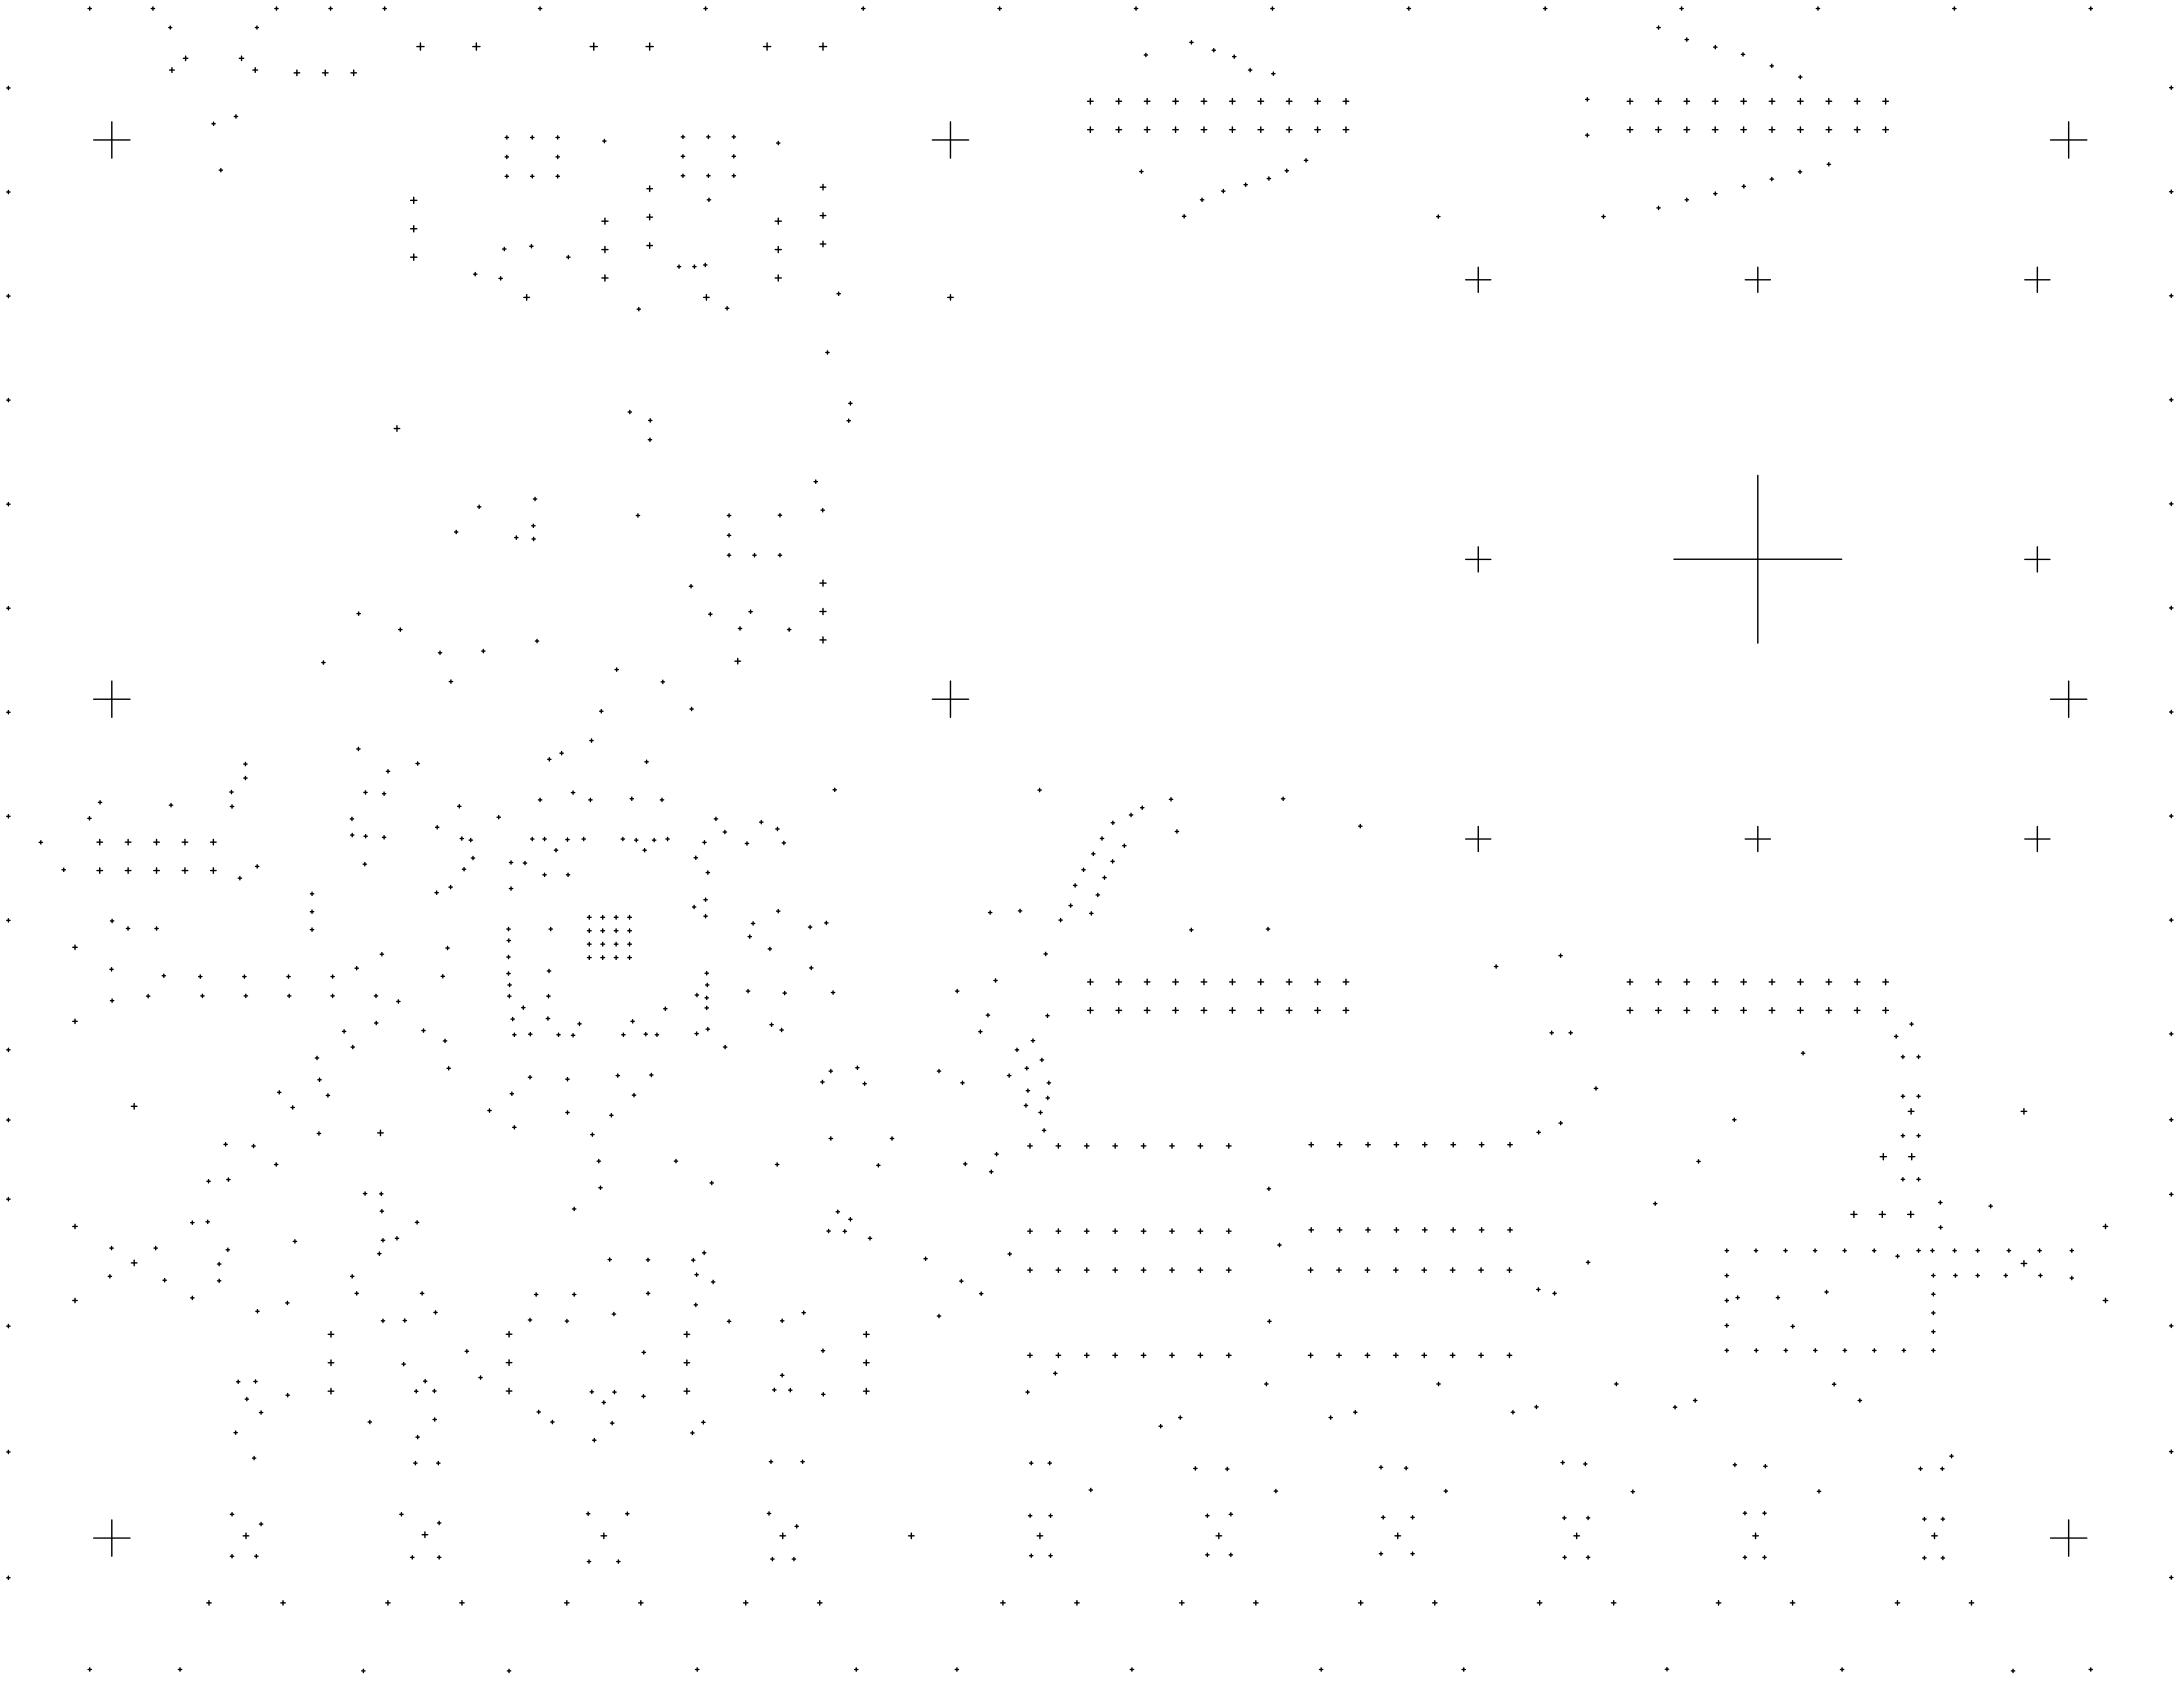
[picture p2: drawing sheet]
<svg xmlns="http://www.w3.org/2000/svg" width="650mm" height="500mm" viewBox="0 0 650 500" stroke-linecap="round" stroke-linejoin="round" font-family="sans-serif">
<g fill="none" stroke="#000" stroke-width=".42">
<path d="M26.2 2.5h1M26.7 2v1M45 2.5h1M45.5 2v1M50.2 8.2h.9M50.7 7.7v1M54.6 17.4h1.3M55.3 16.7v1.3M71.2 17.4h1.4M71.9 16.7v1.3M76 8.2h.9M76.5 7.7v1"/>
<path d="M81.8 2.5h1M82.3 2v1M97.9 2.5h1M98.4 2v1M114 2.5h1M114.5 2v1M124.1 13.9h2.1M125.2 12.8v2.1M140.7 13.9h2.2M141.8 12.8v2.1M160.3 2.5h1M160.8 2v1"/>
<path d="M175.7 13.9h2.1M176.7 12.8v2.1M192.3 13.9h2.2M193.4 12.8v2.1M209.5 2.5h1M210 2v1M227.3 13.9h2.1M228.3 12.8v2.1M243.9 13.9h2.2M245 12.8v2.1M256.5 2.5h1M257 2v1"/>
<path d="M297.1 2.5h1M297.6 2v1M337.7 2.5h1M338.2 2v1M340.6 16.4h1M341.1 15.9v1M354.2 12.6h1M354.7 12.1v1M360.8 14.9h1M361.3 14.4v1M366.9 16.9h1M367.4 16.4v1"/>
<path d="M378.3 2.5h1M378.8 2v1M418.9 2.5h1M419.4 2v1M459.5 2.5h1M460 2v1M493.2 8.2h1M493.7 7.7v1M500.1 2.5h1M500.6 2v1M501.6 11.8h1M502.1 11.3v1"/>
<path d="M510.1 14h1M510.6 13.5v1M518.3 16.2h1M518.8 15.7v1M526.9 19.6h1M527.4 19.1v1M540.7 2.5h1M541.2 2v1M581.3 2.5h1M581.8 2v1M621.9 2.5h1M622.4 2v1"/>
<path d="M2 26.2h1M2.5 25.7v1M33.3 36.2v10.9M50.5 20.8h1.4M51.2 20.1v1.5M63.1 36.8h1M63.6 36.3v1M69.7 34.7h1M70.2 34.2v1M75.3 20.8h1.4M76 20.1v1.5M87.5 21.7h1.7"/>
<path d="M88.4 20.8v1.7M96 21.7h1.7M96.8 20.8v1.7M104.4 21.7h1.7M105.3 20.8v1.7M282.9 36.2v10.9M323.7 30.1h1.7M323.7 38.6h1.7M324.6 29.3v1.7M324.6 37.8v1.6M332.2 30.1h1.7M332.2 38.6h1.7"/>
<path d="M333 29.3v1.7M333 37.8v1.6M340.6 30.1h1.7M340.6 38.6h1.7M341.5 29.3v1.7M341.5 37.8v1.6M349.1 30.1h1.7M349.1 38.6h1.7M349.9 29.3v1.7M349.9 37.8v1.6M357.6 30.1h1.6M357.6 38.6h1.6"/>
<path d="M358.4 29.3v1.7M358.4 37.8v1.6M366 30.1h1.7M366 38.6h1.7M366.8 29.3v1.7M366.8 37.8v1.6M371.6 20.8h1M372.1 20.4v.9M374.5 30.1h1.6M374.5 38.6h1.6M375.3 29.3v1.7M375.3 37.8v1.6"/>
<path d="M378.5 21.9h1M379 21.4v1M382.9 30.1h1.7M382.9 38.6h1.7M383.7 29.3v1.7M383.7 37.8v1.6M391.4 30.1h1.6M391.4 38.6h1.6M392.2 29.3v1.7M392.2 37.8v1.6M399.8 30.1h1.7M399.8 38.6h1.7"/>
<path d="M400.7 29.3v1.7M400.7 37.8v1.6M472 29.6h1M472.5 29.1v1M472.5 39.7v1M484.4 30.1h1.6M484.4 38.6h1.6M485.2 29.3v1.7M485.2 37.8v1.6M492.8 30.1h1.7M492.8 38.6h1.7M493.7 29.3v1.7"/>
<path d="M493.7 37.8v1.6M501.3 30.1h1.6M501.3 38.6h1.6M502.1 29.3v1.7M502.1 37.8v1.6M509.7 30.1h1.7M509.7 38.6h1.7M510.6 29.3v1.7M510.6 37.8v1.6M518.2 30.1h1.7M518.2 38.6h1.7M519 29.3v1.7"/>
<path d="M519 37.8v1.6M526.6 30.1h1.7M526.6 38.6h1.7M527.5 29.3v1.7M527.5 37.8v1.6M535.1 30.1h1.7M535.1 38.6h1.7M535.4 22.9h1M535.9 22.4v1M535.9 29.3v1.7M535.9 37.8v1.6M543.6 30.1h1.6"/>
<path d="M543.6 38.6h1.6M544.4 29.3v1.7M544.4 37.8v1.6M552 30.1h1.7M552 38.6h1.7M552.8 29.3v1.7M552.8 37.8v1.6M560.5 30.1h1.6M560.5 38.6h1.6M561.3 29.3v1.7M561.3 37.8v1.6M615.8 36.2v10.9"/>
<path d="M645.8 26.1h1M646.3 25.6v1M2 57.1h1M2.5 56.6v1M27.9 41.7h10.8M65.2 50.6h1M65.7 50.1v1M122.2 59.6h1.9M123.2 58.7v1.9M150.4 40.9h1M150.4 52.5h1M150.4 46.7h1"/>
<path d="M150.9 40.4v1M150.9 46.2v1M150.9 52v1M157.9 40.9h1M157.9 52.5h1M158.4 40.4v1M158.4 52v1M165.5 40.9h1M165.5 52.5h1M165.5 46.7h1M166 40.4v1M166 46.2v1"/>
<path d="M166 52v1M179.4 42h1M179.9 41.5v1M192.6 56.2h1.6M193.4 55.3v1.7M202.8 52.3h1M202.8 46.5h1M202.8 40.7h1M203.3 40.2v1M203.3 46v1M203.3 51.8v1M210.4 52.3h1"/>
<path d="M210.4 40.7h1M210.5 59.5h1M210.9 40.2v1M210.9 51.8v1M211 59v1M217.9 52.3h1M217.9 46.5h1M217.9 40.7h1M218.4 40.2v1M218.4 46v1M218.4 51.8v1M231.2 42.6h1"/>
<path d="M231.7 42.1v1M244.1 55.7h1.7M245 54.9v1.6M277.5 41.7h10.8M339.3 51.1h1M339.8 50.6v1M357.3 59.5h1M357.8 59v1M363.6 56.9h1M364.1 56.4v1M370.3 55h1M370.8 54.5v1"/>
<path d="M377.2 53.1h1M377.7 52.6v1M382.5 50.8h1M383 50.3v1M388.3 47.7h1M388.8 47.2v1M472 40.2h1M501.6 59.5h1M502.1 59v1M510.1 57.6h1M510.6 57.1v1M518.6 55.5h1"/>
<path d="M519.1 55v1M526.9 53.3h1M527.4 52.8v1M535.3 51.1h1M535.8 50.6v1M543.9 48.9h1M544.4 48.4v1M610.4 41.7h10.8M645.8 57.1h1M646.3 56.6v1M122.2 76.5h1.9M122.2 68.1h1.9"/>
<path d="M123.2 67.1v1.9M123.2 75.6v1.9M149.6 74.1h1M150.1 73.6v1M157.7 73.3h1M158.2 72.8v1M168.7 76.5h1M169.2 76v1M179.2 74.3h1.8M179.2 65.8h1.8M180.1 64.9v1.8M180.1 73.4v1.8"/>
<path d="M192.6 73.1h1.6M192.6 64.6h1.6M193.4 63.8v1.6M193.4 72.2v1.7M201.6 79.3h1M202.1 78.8v1M206.2 79.3h1M206.7 78.8v1M209.4 78.8h1M209.9 78.3v1M230.8 74.3h1.8M230.8 65.8h1.8"/>
<path d="M231.7 64.9v1.8M231.7 73.4v1.8M244.1 72.6h1.7M244.1 64.2h1.7M245 63.3v1.7M245 71.8v1.6M352 64.4h1M352.5 63.9v1M427.6 64.5h1M428.1 64v1M440 79.5v7.5M476.8 64.5h1"/>
<path d="M477.3 64v1M493.2 61.9h1M493.7 61.4v1M523.2 79.5v7.5M606.5 79.5v7.5M2 88.1h1M2.5 87.6v1M141 81.6h1M141.5 81.1v1M148.5 82.8h1M149 82.3v1M155.9 88.5h1.7"/>
<path d="M156.8 87.7v1.6M179.2 82.7h1.8M180.1 81.8v1.8M189.6 92h1M190.1 91.5v1M209.4 88.5h1.7M210.3 87.7v1.6M215.9 91.7h1M216.4 91.2v1M230.8 82.7h1.8M231.7 81.8v1.8M249.1 87.4h1"/>
<path d="M249.6 86.9v1M282.1 88.5h1.7M282.9 87.7v1.6M436.3 83.3h7.5M519.5 83.3h7.5M602.7 83.3h7.5M645.8 88h1M646.3 87.5v1M2 119.1h1M2.5 118.6v1M245.8 104.9h1M246.3 104.4v1"/>
<path d="M253.1 119.5v1M645.8 119h1M646.3 118.5v1M117.3 127.5h1.7M118.2 126.7v1.7M187 122.6h1M187.5 122.1v1M193 130.9h1M193.1 125.1h1M193.5 130.4v1M193.6 124.6v1M252.1 125.2h1"/>
<path d="M252.6 120h1M252.6 124.7v1M2 150h1M2.5 149.5v1M135.3 158.3h1M135.8 157.8v1M142.1 150.8h1M142.6 150.3v1M153.2 160h1M153.7 159.5v1M158.3 156.5h1M158.8 156v1"/>
<path d="M158.8 148.5h1M158.9 159.9v1M159.3 148v1M189.4 153.4h1M189.9 152.9v1M216.5 159.3h1M216.5 153.4h1M217 152.9v1M217 158.8v1M231.7 153.3h1M232.2 152.8v1M242.3 143.3h1"/>
<path d="M242.8 142.8v1M244.4 151.8h1M244.9 151.3v1M523.2 141.5v49.9M645.8 150h1M646.3 149.5v.9M158.4 160.4h1M205.2 174.5h1M205.7 174v1M216.5 165.2h1M217 164.7v1M224.1 165.2h1"/>
<path d="M224.6 164.7v1M231.7 165.2h1M232.2 164.7v1M244.1 173.5h1.8M245 172.6v1.8M436.3 166.5h7.5M440 162.7v7.5M498.3 166.4h49.9M602.7 166.5h7.5M606.5 162.7v7.5M2 181h1M2.5 180.5v1"/>
<path d="M95.8 197.2h1M96.3 196.7v1M106.3 182.6h1M106.8 182.1v1M118.7 187.4h1M119.2 186.9v1M130.5 194.3h1M131 193.8v1M143.4 193.8h1M143.9 193.3v1M159.4 190.8h1M159.9 190.3v1"/>
<path d="M183.1 199.3h1M183.6 198.8v1M210.9 182.8h1M211.4 182.3v1M218.8 196.8h1.6M219.6 195.9v1.7M219.8 187h1M220.3 186.5v1M222.9 182h1M223.4 181.5v1M234.4 187.4h1M234.9 186.9v1"/>
<path d="M244.1 190.4h1.8M244.1 182h1.8M245 181.1v1.8M245 189.5v1.8M645.8 180.9h1M646.3 180.4v1M2 212h1M2.5 211.5v1M27.9 208.1h10.8M33.3 202.7v10.8M133.7 202.8h1M134.2 202.3v1"/>
<path d="M176.1 219.9v1M178.5 211.7h1M179 211.2v1M196.8 202.9h1M197.3 202.4v1M205.4 211h1M205.9 210.5v1M277.5 208.1h10.8M282.9 202.7v10.8M610.4 208.1h10.8M615.8 202.7v10.8M645.8 211.9h1"/>
<path d="M646.3 211.4v1M29.3 238.8h1M29.8 238.3v1M50.4 239.6h1M50.9 239.1v1M68.4 235.7h1M68.9 235.2v1M69.1 239.5v1M72.6 227.4h1M72.6 231.5h1M73.1 226.9v1M73.1 231v1"/>
<path d="M106.2 222.9h1M106.7 222.4v1M108.3 235.8h1M108.8 235.3v1M113.8 236.2h1M114.3 235.7v1M115 229.5h1M115.5 229v1M123.8 227.2h1M124.3 226.7v1M136.2 239.9h1M136.7 239.4v1"/>
<path d="M160.3 238h1M160.8 237.5v1M163 226h1M163.5 225.5v1M166.7 224.1h1M167.2 223.6v1M170.1 235.9h1M170.6 235.4v1M175.2 238h1M175.6 220.4h1M175.7 237.5v1M187.6 237.7h1"/>
<path d="M188.1 237.2v1M192 226.7h1M192.5 226.2v1M196.6 238h.9M197.1 237.5v1M248 235h1M248.5 234.5v1M309 235.1h1M309.5 234.6v1M340 239.9v1M348.1 237.9h1M348.6 237.4v1"/>
<path d="M381.5 237.7h1M382 237.2v1M2 242.9h1M2.5 242.4v1M11.6 250.7h1M12.1 250.2v1M18.5 258.8h1M19 258.3v1M26.1 243.5h1M26.6 243v1M28.9 259.1h1.6M28.9 250.6h1.6"/>
<path d="M29.7 249.8v1.6M29.7 258.2v1.7M37.3 259.1h1.7M37.3 250.6h1.7M38.1 249.8v1.6M38.1 258.2v1.7M45.8 259.1h1.6M45.8 250.6h1.6M46.6 249.8v1.6M46.6 258.2v1.7M54.2 259.1h1.7M54.2 250.6h1.7"/>
<path d="M55.1 249.8v1.6M55.1 258.2v1.7M62.7 259.1h1.6M62.7 250.6h1.6M63.5 249.8v1.6M63.5 258.2v1.7M68.6 240h1M76.1 257.8h1M76.6 257.3v1M104.3 243.7h1M104.4 248.5h.9M104.8 243.2v1"/>
<path d="M104.8 248v1M108.1 257.2h1M108.3 248.8h1M108.6 256.7v1M108.8 248.3v1M113.8 249.2h1M114.3 248.7v1M129.6 246.2h1M130.1 245.7v1M137 249.5h1M137.5 249v1M137.6 258.7h1"/>
<path d="M138.1 258.2v1M139.6 250h1M140.1 249.5v1M140.3 255.3h1M140.8 254.8v1M148 243.2h1M148.5 242.7v1M151.6 256.7h1M152.1 256.2v1M155.8 256.8h1M156.3 256.3v1M157.9 249.7h1"/>
<path d="M158.4 249.2v1M161.6 249.7h1M162.1 249.2v1M162.1 259.8v1M165 253h1M165.5 252.5v1M168.4 249.8h1M168.9 249.3v1M169.1 259.8v1M173.3 249.7h.9M173.8 249.2v1M184.9 249.7h1"/>
<path d="M185.4 249.2v1M188.9 250h1M189.4 249.5v1M191.4 253h1M191.9 252.5v1M194.2 250h1M194.7 249.5v1M198.2 249.7h1M198.7 249.2v1M206.6 255.3h1M207.1 254.8v1M209.2 250.7h1"/>
<path d="M209.7 250.2v1M210.2 259.7h1M210.7 259.2v1M212.6 243.7h1M213.1 243.2v1M215.3 247.6h1M215.8 247.1v1M221.8 251h1M222.3 250.5v1M226.1 244.7h1M226.6 244.2v1M230.9 246.7h1"/>
<path d="M231.4 246.2v1M232.8 250.8h1M233.3 250.3v1M322 258.8h1M322.5 258.3v1M324.9 254.1h1M325.4 253.6v1M327.5 249.5h1M328 249v1M330.7 256.3h1M330.8 244.9h1M331.2 255.8v1"/>
<path d="M331.3 244.4v1M334.2 251.7h1M334.7 251.2v1M336.2 242.5h1M336.7 242v1M339.5 240.4h1M349.8 247.4h1M350.3 246.9v1M404.4 245.9h1M404.9 245.4v1M436.3 249.7h7.5M440 245.9v7.5"/>
<path d="M519.5 249.7h7.5M523.2 245.9v7.5M602.7 249.7h7.5M606.5 245.9v7.5M645.8 242.8h1M646.3 242.3v1M2 273.9h1M2.5 273.4v1M32.9 274.1h1M33.4 273.6v1M37.6 276.3h1M38.1 275.8v1"/>
<path d="M46.1 276.3h1M46.6 275.8v1M70.9 261.3h1M71.4 260.8v1M92.4 266h1M92.4 271.3h1M92.4 276.6h1M92.9 265.5v1M92.9 270.8v1M92.9 276.1v1M129.5 265.7h1M130 265.2v1"/>
<path d="M133.6 264h1M134.1 263.5v1M150.9 276.5h1M150.9 279.9h1M151.4 276v1M151.4 279.4v1M151.6 264.4h1M152.1 263.9v1M161.6 260.3h1M163.4 276.5h1M163.9 276v1M168.6 260.3h1"/>
<path d="M174.9 273h1.1M174.9 277h1.1M175.4 272.4v1.1M175.4 276.4v1.1M178.9 273h1.1M178.9 277h1.1M179.4 272.4v1.1M179.4 276.4v1.1M182.9 273h1.1M182.9 277h1.1M183.4 272.4v1.1M183.4 276.4v1.1"/>
<path d="M186.8 273h1.1M186.8 277h1.1M187.4 272.4v1.1M187.4 276.4v1.1M206.1 269.9h1M206.6 269.4v1M209.5 267.7h1M209.5 272.6h1M210 267.2v1M210 272.1v1M222.7 278.7h1M223.2 278.2v1"/>
<path d="M223.7 274.8h1M224.2 274.3v1M231.2 271.1h1M231.7 270.6v1M240.7 275.9h1M241.2 275.4v1M245.5 274.6h1M246 274.1v1M294.2 271.6h1M294.7 271.1v1M303.1 271.1h1M303.6 270.6v1"/>
<path d="M315.2 273.8h1M315.7 273.3v1M318.2 269.5h1M318.7 269v1M319.5 263.5h1M320 263v1M324.4 271.8h1M324.9 271.3v1M326.3 266.3h1M326.8 265.8v1M328.3 261.2h1M328.8 260.7v1"/>
<path d="M354.1 276.7h1M354.6 276.2v1M377 276.5h1M377.5 276v1M645.8 273.8h1M646.3 273.3v1M21.7 281.9h1.3M22.3 281.2v1.4M32.7 288.5h1M32.9 297.8h1M33.2 288v1M33.4 297.3v1"/>
<path d="M43.6 296.4h1M44.1 295.9v1M48.3 290.4h1M48.8 289.9v1M59.1 290.6h1M59.6 290.1v1M59.8 296.4h1M60.3 295.9v1M72.3 290.6h1M72.7 296.4h1M72.8 290.1v1M73.2 295.9v1"/>
<path d="M85.4 290.6h1M85.6 296.4h1M85.9 290.1v1M86.1 295.9v1M98.5 290.6h1M98.5 296.4h1M99 290.1v1M99 295.9v1M105.7 288.1h1M106.2 287.6v1M111.4 296.4h1M111.9 295.9v1"/>
<path d="M113.2 284h1M113.7 283.5v1M118.1 298h1M118.6 297.5v1M131.3 290.5h1M131.8 290v1M132.7 282.1h1M133.2 281.6v1M150.9 289.7h1M150.9 284.8h1M151.1 296.4h1M151.2 293.1h1"/>
<path d="M151.4 284.3v1M151.4 289.2v1M151.6 295.9v1M151.7 292.6v1M155.3 299.9h1M155.8 299.4v1M162.8 296.4h1M162.9 289h1M163.3 295.9v1M163.4 288.5v1M174.9 281h1.1M174.9 285h1.1"/>
<path d="M175.4 280.4v1.1M175.4 284.4v1.1M178.9 281h1.1M178.9 285h1.1M179.4 280.4v1.1M179.4 284.4v1.1M182.9 281h1.1M182.9 285h1.1M183.4 280.4v1.1M183.4 284.4v1.1M186.8 281h1.1M186.8 285h1.1"/>
<path d="M187.4 280.4v1.1M187.4 284.4v1.1M198 299.7v1M207 296.1h1M207.5 295.6v1M209.9 289.6h1M209.9 299.9h1M209.9 296.9h1M210 293.1h1M210.4 289.1v1M210.4 296.4v1M210.4 299.4v1"/>
<path d="M210.5 292.6v1M222.2 294.9h1M222.7 294.4v1M228.7 282.4h1M229.2 281.9v1M233.1 295.5h1M233.6 295v1M241 288h1M241.5 287.5v1M247.5 295.4h1M248 294.9v1M284.4 294.9h1"/>
<path d="M284.9 294.4v1M295.8 291.8h1M296.3 291.3v1M310.8 283.9h1M311.3 283.4v1M323.7 292.2h1.7M324.6 291.4v1.6M324.6 299.8v1.7M332.2 292.2h1.7M333 291.4v1.6M333 299.8v1.7M340.6 292.2h1.7"/>
<path d="M341.5 291.4v1.6M341.5 299.8v1.7M349.1 292.2h1.7M349.9 291.4v1.6M349.9 299.8v1.7M357.6 292.2h1.6M358.4 291.4v1.6M358.4 299.8v1.7M366 292.2h1.7M366.8 291.4v1.6M366.8 299.8v1.7M374.5 292.2h1.6"/>
<path d="M375.3 291.4v1.6M375.3 299.8v1.7M382.9 292.2h1.7M383.7 291.4v1.6M383.7 299.8v1.7M391.4 292.2h1.6M392.2 291.4v1.6M392.2 299.8v1.7M399.8 292.2h1.7M400.7 291.4v1.6M400.7 299.8v1.7M444.9 287.6h1"/>
<path d="M445.4 287.1v1M464 284.4h1M464.5 283.9v1M484.4 292.2h1.6M485.2 291.4v1.6M485.2 299.8v1.7M492.8 292.2h1.7M493.7 291.4v1.6M493.7 299.8v1.7M501.3 292.2h1.6M502.1 291.4v1.6M502.1 299.8v1.7"/>
<path d="M509.7 292.2h1.7M510.6 291.4v1.6M510.6 299.8v1.7M518.2 292.2h1.7M519 291.4v1.6M519 299.8v1.7M526.6 292.2h1.7M527.5 291.4v1.6M527.5 299.8v1.7M535.1 292.2h1.7M535.9 291.4v1.6M535.9 299.8v1.7"/>
<path d="M543.6 292.2h1.6M544.4 291.4v1.6M544.4 299.8v1.7M552 292.2h1.7M552.8 291.4v1.6M552.8 299.8v1.7M560.5 292.2h1.6M561.3 291.4v1.6M561.3 299.8v1.7M2 312.4h1M2.5 311.9v1M21.7 303.9h1.3"/>
<path d="M22.3 303.3v1.3M93.9 314.8h1M94.4 314.3v1M101.9 306.9h1M102.4 306.4v1M104.5 311.6h1M105 311.1v1M111.5 304.4h1M112 303.9v1M125.6 306.7h1M126.1 306.2v1M132 309.8h1"/>
<path d="M132.5 309.3v1M133.1 317.9h1M133.6 317.4v1M152.1 303.3h1M152.6 307.9h1M152.6 302.8v1M153.1 307.4v1M157.4 307.8h1M157.9 307.3v1M162.6 303.1h1M163.1 302.6v1M165.8 307.9h1"/>
<path d="M166.3 307.4v1M170.1 308.1h1M170.6 307.6v1M172 304.7h1M172.5 304.2v1M183.9 319.6v1M185.1 307.9h1M185.6 307.4v1M187.8 303.9h1M188.3 303.4v1M191.7 307.8h1M192.2 307.3v1"/>
<path d="M193.4 319.9h1M193.9 319.4v1M195.1 307.9h1M195.6 307.4v1M197.5 300.2h1M206.9 307.6h1M207.4 307.1v1M210.2 306.3h1M210.7 305.8v1M215.4 311.6h1M215.9 311.1v1M229.2 304.9h1"/>
<path d="M229.7 304.4v1M232.2 306.5h1M232.7 306v1M246.8 318.7h1M247.3 318.2v1M254.7 317.7h1M255.2 317.2v1M279 318.7h1M279.5 318.2v1M291.3 307h1M291.8 306.5v1M293.6 302.1h1"/>
<path d="M294.1 301.6v1M300.4 319.6v1M302.2 312.4h1M302.7 311.9v1M305.1 317.9h1M305.6 317.4v1M307 309.7h1M307.5 309.2v1M309.6 315.4h1M310.1 314.9v1M311.3 302.3h1M311.8 301.8v1"/>
<path d="M323.7 300.7h1.7M332.2 300.7h1.7M340.6 300.7h1.7M349.1 300.7h1.7M357.6 300.7h1.6M366 300.7h1.7M374.5 300.7h1.6M382.9 300.7h1.7M391.4 300.7h1.6M399.8 300.7h1.7M461.4 307.3h1M461.9 306.8v1"/>
<path d="M467 307.3h1M467.5 306.8v1M484.4 300.7h1.6M492.8 300.7h1.7M501.3 300.7h1.6M509.7 300.7h1.7M518.2 300.7h1.7M526.6 300.7h1.7M535.1 300.7h1.7M536.2 313.4h1M536.7 312.9v1M543.6 300.7h1.6"/>
<path d="M552 300.7h1.7M560.5 300.7h1.6M563.9 308.4h1M564.4 307.9v1M565.9 314.5h1M566.4 314v1M568.5 304.8h1M569 304.3v1M570.6 314.5h1M571.1 314v1M645.8 307.7h1M646.3 307.2v1"/>
<path d="M2 333.3h1M2.5 332.8v1M39.1 329.2h1.7M39.9 328.4v1.7M82.6 325.1h1M83.1 324.6v1M86.6 329.6h1M87.1 329.1v1M94.4 337.3h1M94.6 321.3h1M94.9 336.8v1M95.1 320.8v1"/>
<path d="M97.1 326h1M97.6 325.5v1M112.4 337.1h1.7M113.3 336.3v1.7M145.2 330.5h1M145.7 330v1M151.9 325.5h1M152.4 325v1M152.6 335.5h1M153.1 335v1M157.3 320.6h1M157.8 320.1v1"/>
<path d="M168.4 331.1h1M168.4 321.2h1M168.9 320.7v1M168.9 330.6v1M175.8 337.6h1M176.3 337.1v1M181.5 331.9h1M182 331.4v1M183.4 320.1h1M188.2 325.9h1M188.7 325.4v1M244.3 322h1"/>
<path d="M244.8 321.5v1M246.8 338.8h1M247.3 338.3v1M256.9 322.5h1M257.4 322v1M265 338.8h1M265.5 338.3v1M286 322.2h1M286.5 321.7v1M299.9 320.1h1M304.9 329h1M305.4 328.5v1"/>
<path d="M305.5 324.6h1M306 324.1v1M309.2 331.1h1M309.7 330.6v1M310.3 336.4h1M310.8 335.9v1M311.4 326.7h1M311.7 322.2h1M311.9 326.2v1M312.2 321.7v1M390.3 340v1.3M398.8 340v1.3"/>
<path d="M407.2 340v1.3M415.7 340v1.3M424.1 340v1.3M432.6 340v1.3M441 340v1.3M449.5 340v1.3M457.5 337h1M458 336.5v1M464.1 334.2h1M464.6 333.7v1M474.6 323.9h1M475.1 323.4v1"/>
<path d="M515.8 333.2h1M516.3 332.7v1M565.9 326.2h1M565.9 338h1M566.4 325.7v1M566.4 337.5v1M568.1 330.7h1.6M568.9 329.9v1.7M570.6 326.2h1M570.6 338h1M571.1 325.7v1M571.1 337.5v1"/>
<path d="M601.6 330.7h1.7M602.5 329.9v1.7M645.8 333.2h1M646.3 332.7v1M2 356.9h1M2.5 356.4v1M61.6 351.5h1M62.1 351v1M66.7 340.5h1M67.2 340v1M67.5 351h1M68 350.5v1"/>
<path d="M75 341h1M75.5 340.5v1M81.7 346.5h1M82.2 346v1M108.2 355.2h1M108.7 354.7v1M113 355.3h1M113.5 354.8v1M113.7 359.9v1M170.4 359.8h1M170.9 359.3v1M177.7 345.5h1"/>
<path d="M178.2 345v1M178.2 353.4h1M178.7 352.9v1M200.7 345.5h1M201.2 345v1M211.4 352h1M211.9 351.5v1M230.8 346.5h1M231.3 346v1M261 346.8h1M261.5 346.3v1M286.8 346.4h1"/>
<path d="M287.3 345.9v1M294.6 348.7h1M295.1 348.2v1M296.2 343.5h1M296.7 343v1M305.9 341h1.4M306.6 340.3v1.4M314.4 341h1.3M315 340.3v1.4M322.8 341h1.4M323.5 340.3v1.4M331.3 341h1.3"/>
<path d="M332 340.3v1.4M339.7 341h1.4M340.4 340.3v1.4M348.2 341h1.3M348.9 340.3v1.4M356.6 341h1.4M357.3 340.3v1.4M365.1 341h1.4M365.8 340.3v1.4M377.2 353.8h1M377.7 353.3v1M389.6 340.6h1.4"/>
<path d="M398.1 340.6h1.3M406.5 340.6h1.4M415 340.6h1.3M423.4 340.6h1.4M431.9 340.6h1.4M440.4 340.6h1.3M448.8 340.6h1.4M492.2 358.2h1M492.7 357.7v1M505.1 345.6h1M505.6 345.1v1M559.7 344.2h1.8"/>
<path d="M560.6 343.3v1.8M565.9 350.9h1M566.4 350.4v1M568.1 344.2h1.9M569.1 343.3v1.8M570.6 350.9h1M571.1 350.4v1M577.1 357.9h1M577.6 357.4v1M592.1 358.9h1M592.6 358.4v1M645.8 355.4h1"/>
<path d="M646.3 354.9v1M21.7 365h1.3M22.3 364.3v1.3M32.2 379.8h1M32.7 379.3v1M32.7 371.4h1M33.2 370.9v1M39.1 375.8h1.7M39.9 375v1.7M45.9 371.4h.9M46.4 370.9v1M56.8 363.8h1"/>
<path d="M57.3 363.3v1M61.3 363.6h1M61.8 363.1v1M64.7 376.2h1M65.2 375.7v1M67.3 371.9h1M67.8 371.4v1M87.3 369.4h1M87.8 368.9v1M104.4 379.8h.9M104.8 379.3v1M112.4 373.1h1"/>
<path d="M112.9 372.6v1M113.2 360.4h1M113.5 369.1h1M114 368.6v1M117.7 368.5h1M118.2 368v1M123.7 363.8h1M124.2 363.3v1M181 374.8h1M181.5 374.3v1M192.4 374.9h1M192.9 374.4v1"/>
<path d="M205.9 375h1M206.4 374.5v1M206.9 379.3h1M207.4 378.8v1M209.1 372.8h1M209.6 372.3v1M246.1 366.3h1M246.6 365.8v1M248.9 360.6h1M249.4 360.1v1M251 366.4h1M251.5 365.9v1"/>
<path d="M252.6 362.8h1M253.1 362.3v1M258.5 368.5h1M259 368v1M275 374.6h1M275.5 374.1v1M300.1 373.2h1M300.6 372.7v1M305.9 366.4h1.4M305.9 378h1.4M306.6 365.7v1.4M306.6 377.3v1.3"/>
<path d="M314.4 366.4h1.3M314.4 378h1.3M315 365.7v1.4M315 377.3v1.3M322.8 366.4h1.4M322.8 378h1.4M323.5 365.7v1.4M323.5 377.3v1.3M331.3 366.4h1.3M331.3 378h1.3M332 365.7v1.4M332 377.3v1.3"/>
<path d="M339.7 366.4h1.4M339.7 378h1.4M340.4 365.7v1.4M340.4 377.3v1.3M348.2 366.4h1.3M348.2 378h1.3M348.9 365.7v1.4M348.9 377.3v1.3M356.6 366.4h1.4M356.6 378h1.4M357.3 365.7v1.4M357.3 377.3v1.3"/>
<path d="M365.1 366.4h1.4M365.1 378h1.4M365.8 365.7v1.4M365.8 377.3v1.3M380.4 370.5h1M380.9 370v1M389.5 378h1.3M389.6 366h1.4M390.1 377.3v1.3M390.3 365.3v1.4M397.9 378h1.4M398.1 366h1.3"/>
<path d="M398.6 377.3v1.3M398.8 365.3v1.4M406.4 378h1.3M406.5 366h1.4M407 377.3v1.3M407.2 365.3v1.4M414.8 378h1.4M415 366h1.3M415.5 377.3v1.3M415.7 365.3v1.4M423.3 378h1.3M423.4 366h1.4"/>
<path d="M424 377.3v1.3M424.1 365.3v1.4M431.7 378h1.4M431.9 366h1.4M432.4 377.3v1.3M432.6 365.3v1.4M440.2 378h1.3M440.4 366h1.3M440.9 377.3v1.3M441 365.3v1.4M448.6 378h1.4M448.8 366h1.4"/>
<path d="M449.3 377.3v1.3M449.5 365.3v1.4M472.2 375.7h1M472.7 375.2v1M513.5 379.6h1M513.5 372.2h1M514 371.7v1M514 379.1v1M522.2 372.2h1M522.7 371.7v1M531 372.2h1M531.5 371.7v1"/>
<path d="M539.8 372.2h1M540.3 371.7v1M548.6 372.2h1M549.1 371.7v1M550.9 361.4h1.9M551.9 360.5v1.8M557.4 372.2h1M557.9 371.7v1M559.4 361.4h1.8M560.3 360.5v1.8M564.4 373.8h1M564.9 373.3v1"/>
<path d="M567.9 361.4h1.8M568.8 360.5v1.8M570.6 372.2h1M571.1 371.7v1M574.7 372.2h1M575 379.6h1M575.2 371.7v1M575.5 379.1v1M577.2 365.3h1M577.7 364.8v1M581.3 372.2h1M581.6 379.6h1"/>
<path d="M581.8 371.7v1M582.1 379.1v1M588.2 379.6h1M588.2 372.2h1M588.7 371.7v1M588.7 379.1v1M596.6 379.6h1M597.1 379.1v1M597.5 372.2h1M598 371.7v1M601.6 376h1.7M602.5 375.2v1.6"/>
<path d="M606.6 372.2h1M606.9 379.6h1M607.1 371.7v1M607.4 379.1v1M616.2 372.2h1M616.7 371.7v1M616.7 379.8v1M626.1 365h1.3M626.7 364.3v1.3M2 394.6h1M2.5 394.1v1M21.7 387h1.3"/>
<path d="M22.3 386.3v1.4M48.5 381h1M49 380.5v1M56.8 386.2h1M57.3 385.7v1M64.7 381.2h1M65.2 380.7v1M76.1 390.2h1M76.6 389.7v1M85 387.7h1M85.5 387.2v1M97.7 397.1h1.7"/>
<path d="M98.5 396.2v1.7M105.7 384.9h1M106.2 384.4v1M113.5 393.1h1M114 392.6v1M120 393h1M120.5 392.5v1M125.2 384.9h1M125.7 384.4v1M129.1 390.6h1M129.6 390.1v1M150.7 397h1.7"/>
<path d="M151.5 396.2v1.7M157.3 392.8h1M157.8 392.3v1M159.1 385.2h1M159.6 384.7v1M168.3 393.1h1M168.8 392.6v1M170.4 385.2h1M170.9 384.7v1M182.2 391.1h1M182.7 390.6v1M192.4 384.9h1"/>
<path d="M192.9 384.4v1M203.6 397.1h1.7M204.5 396.2v1.7M206.6 388.3h1M207.1 387.8v1M211.8 381.5h1M212.3 381v1M216.5 393.2h1M217 392.7v1M232.3 393.1h1M232.8 392.6v1M238.7 390.6h1"/>
<path d="M239.2 390.1v1M257 397.1h1.7M257.9 396.2v1.7M279 391.6h1M279.5 391.1v1M285.7 381.2h1M286.2 380.7v1M291.6 385h1M292.1 384.5v1M377.4 393.2h1M377.9 392.7v1M457.4 383.7h1"/>
<path d="M457.9 383.2v1M462.3 384.9h1M462.8 384.4v1M513.5 394.4h1M513.5 387h1M514 386.5v1M514 393.9v1M516.8 386.1h1M517.3 385.6v1M528.7 386.1h1M529.2 385.6v1M533.2 394.7h.9"/>
<path d="M533.7 394.2v1M543.2 384.5h1M543.7 384v1M575 390.7h1M575 396.3h1M575 385.1h1M575.5 384.6v1M575.5 390.2v1M575.5 395.8v1M616.2 380.3h1M626.1 387h1.3M626.7 386.3v1.4"/>
<path d="M645.8 394.5h1M646.3 394v1M70.4 411.2h1M70.9 410.7v1M73 416.4h1M73.5 415.9v.9M75.6 411.1h1M76.1 410.6v1M77.7 419.8v1M85.1 415.2h1M85.6 414.7v1M97.7 414h1.7"/>
<path d="M97.7 405.5h1.7M98.5 404.7v1.7M98.5 413.2v1.6M119.7 405.9h1M120.2 405.4v1M123.4 414h1M123.9 413.5v1M126.1 411h1M126.6 410.5v1M128.8 413.9h1M129.3 413.4v1M138.5 402.1h1"/>
<path d="M139 401.6v1M142.5 409.9h1M143 409.4v1M150.7 414h1.7M150.7 405.5h1.7M151.5 404.7v1.6M151.5 413.1v1.7M160.4 419.7v1M175.7 414.2h1M176.2 413.7v1M179.2 417.3h1M179.7 416.8v1"/>
<path d="M182.4 414.3h1M182.9 413.8v1M191.1 415.5h1M191.1 402.5h1M191.6 415v1M191.6 402v1M203.6 414h1.7M203.6 405.5h1.7M204.5 404.7v1.7M204.5 413.2v1.6M230 413.6h1M230.5 413.1v1"/>
<path d="M232.3 409.3h1M232.8 408.8v1M234.7 413.7h1M235.2 413.2v1M244.5 402h1M244.6 414.9h1M245 401.5v1M245.1 414.4v1M257 414h1.7M257 405.5h1.7M257.9 404.7v1.7M257.9 413.2v1.6"/>
<path d="M305.4 414.3h1M305.9 413.8v1M305.9 403.3h1.4M306.6 402.6v1.4M313.6 408.7h1M314.1 408.2v1M314.4 403.3h1.3M315 402.6v1.4M322.8 403.3h1.4M323.5 402.6v1.4M331.3 403.3h1.3M332 402.6v1.4"/>
<path d="M339.7 403.3h1.4M340.4 402.6v1.4M348.2 403.3h1.3M348.9 402.6v1.4M356.6 403.3h1.4M357.3 402.6v1.4M365.1 403.3h1.4M365.8 402.6v1.4M376.5 411.9h1M377 411.4v1M389.5 403.3h1.3M390.1 402.6v1.4"/>
<path d="M397.9 403.3h1.4M398.6 402.6v1.4M403.4 419.8v1M406.4 403.3h1.3M407 402.6v1.4M414.8 403.3h1.4M415.5 402.6v1.4M423.3 403.3h1.3M424 402.6v1.4M427.7 411.9h1M428.2 411.4v1M431.7 403.3h1.4"/>
<path d="M432.4 402.6v1.4M440.2 403.3h1.3M440.9 402.6v1.4M448.6 403.3h1.4M449.3 402.6v1.4M450.4 419.8v1M456.8 418.7h1M457.3 418.2v1M480.6 411.9h1M481.1 411.4v1M498.1 418.8h1M498.6 418.3v1"/>
<path d="M504.1 416.8h1M504.6 416.3v1M513.5 401.9h1M514 401.4v1M522.3 401.9h1M522.8 401.4v1M531.1 401.9h1M531.6 401.4v1M539.9 401.9h1M540.4 401.4v1M545.5 411.9h1M546 411.4v1"/>
<path d="M548.7 401.9h1M549.2 401.4v1M553.1 416.8h1M553.6 416.3v1M557.4 401.9h1M557.9 401.4v1M566.2 401.9h1M566.7 401.4v1M575 401.9h1M575.5 401.4v1M2 432.1h1M2.5 431.6v1"/>
<path d="M69.7 426.3h.9M70.1 425.8v1M75.1 433.9h1M75.6 433.4v1M77.2 420.3h1M109.6 423.2h1M110.1 422.7v1M123.2 435.4h1M123.7 434.9v1M123.8 427.7h1M124.3 427.2v1M128.9 422.4h1"/>
<path d="M129.4 421.9v1M130 435.4h1M130.5 434.9v1M159.9 420.2h1M163.9 423.2h1M164.4 422.7v1M176.4 428.6h1M176.9 428.1v1M181.7 423.5h1M182.2 423v1M205.6 426.4h1M206.1 425.9v1"/>
<path d="M208.9 423.3h1M209.4 422.8v1M229 435h1M229.5 434.5v1M238.4 435h1M238.9 434.5v1M306.5 435.4h1M307 434.9v1M312 435.4h1M312.5 434.9v1M345 424.4h1M345.5 423.9v1"/>
<path d="M350.8 421.8h1M351.3 421.3v1M355.3 437h1M355.8 436.5v1M364.8 437.2h1M365.3 436.7v1M395.6 421.8h1M396.1 421.3v1M402.9 420.3h1M410.6 436.7h1M411.1 436.2v1M418.1 436.9h1"/>
<path d="M418.6 436.4v1M449.9 420.3h1M464.7 435.2h1M465.2 434.7v1M471.4 435.7h1M471.9 435.2v1M515.9 435.9h1M516.4 435.4v1M525 436.3h1M525.5 435.8v1M571.2 437.1h1M571.7 436.6v1"/>
<path d="M577.7 437.1h1M578.2 436.6v1M580.4 433.3h1M580.9 432.8v1M645.8 432h1M646.3 431.5v1M27.9 457.7h10.8M33.3 452.3v10.8M68.6 450.6h1M69.1 450.1v1M72.4 457h1.7M73.2 456.2v1.7"/>
<path d="M77.2 453.5h1M77.7 453v1M119 450.6h1M119.5 450.1v1M125.7 456.7h1.6M126.5 455.9v1.6M130.2 453.2h1M130.7 452.7v1M174.6 450.5h1M175.1 450v1M178.9 457h1.7M179.7 456.2v1.7"/>
<path d="M186.2 450.5h1M186.7 450v1M228.4 450.4h1M228.9 449.9v1M232.2 457h1.6M233 456.2v1.7M236.7 454.2h1M237.2 453.7v1M270.4 457h1.7M271.3 456.2v1.7M306.1 451h1M306.6 450.6v.9"/>
<path d="M308.7 457h1.7M309.6 456.2v1.7M312.2 451h1M312.7 450.6v.9M324.2 443.4h1M324.7 442.9v1M358.9 451h1M359.4 450.6v.9M362 457h1.6M362.8 456.2v1.7M365.9 450.6h1M366.4 450.1v1"/>
<path d="M379.3 443.7h1M379.8 443.2v1M411.2 451.5h1M411.7 451v1M415.2 457h1.7M416.1 456.2v1.7M420 451.5h1M420.5 451v1M429.9 443.7h1M430.4 443.2v1M465.2 451.7h1M465.7 451.2v1"/>
<path d="M468.5 457h1.7M469.3 456.2v1.7M472.2 451.7h1M472.7 451.2v1M485.6 443.9h1M486.1 443.4v1M518.9 450.3h1M519.4 449.8v1M521.8 457h1.6M522.6 456.2v1.7M524.7 450.3h1M525.2 449.8v1"/>
<path d="M541 443.8h1M541.5 443.3v1M572.3 452h1M572.8 451.5v1M575 457h1.7M575.8 456.2v1.7M577.8 452h1M578.3 451.5v1M610.4 457.7h10.8M615.8 452.3v10.8M2 469.5h1M2.5 469v1"/>
<path d="M61.5 477h1.4M62.2 476.3v1.4M68.6 463.1h1M69.1 462.6v1M75.8 463.1h1M76.3 462.6v1M83.6 477h1.3M84.2 476.3v1.4M114.8 477h1.3M115.5 476.3v1.4M122.2 463.4h1M122.7 462.9v1"/>
<path d="M130.2 463.4h1M130.7 462.9v1M136.8 477h1.4M137.5 476.3v1.4M168.1 477h1.3M168.7 476.3v1.4M174.8 464.7h1M175.3 464.2v1M183.6 464.7h1M184.1 464.2v1M190.1 477h1.3M190.8 476.3v1.4"/>
<path d="M221.3 477h1.3M222 476.3v1.4M229.4 463.9h1M229.9 463.4v1M235.8 463.9h1M236.3 463.4v1M243.4 477h1.3M244 476.3v1.4M297.9 477h1.3M298.5 476.3v1.4M306.5 462.9h1M307 462.4v1"/>
<path d="M312.2 462.9h1M312.7 462.4v1M319.9 477h1.3M320.6 476.3v1.4M351.1 477h1.4M351.8 476.3v1.4M358.9 462.7h1M359.4 462.2v1M365.9 462.7h1M366.4 462.2v1M373.2 477h1.3M373.8 476.3v1.4"/>
<path d="M404.4 477h1.3M405.1 476.3v1.4M410.6 462.4h1M411.1 461.9v1M420 462.4h1M420.5 461.9v1M426.4 477h1.4M427.1 476.3v1.4M457.6 477h1.4M458.3 476.3v1.4M465.2 463.4h1M465.7 462.9v1"/>
<path d="M472.2 463.4h1M472.7 462.9v1M479.7 477h1.3M480.3 476.3v1.4M510.9 477h1.3M511.6 476.3v1.4M518.9 463.4h1M519.4 462.9v1M524.7 463.4h1M525.2 462.9v1M532.9 477h1.4M533.6 476.3v1.4"/>
<path d="M564.2 477h1.3M564.8 476.3v1.4M572.3 463.6h1M572.8 463.1v1M577.8 463.6h1M578.3 463.1v1M586.2 477h1.3M586.9 476.3v1.4M645.8 469.4h1M646.3 468.9v1M26.2 496.8h1M26.7 496.3v1"/>
<path d="M53.1 496.8h1M53.6 496.3v1M107.7 497.2h1M108.2 496.7v1M151 497.2h1M151.5 496.7v1M207 496.8h1M207.5 496.3v1M254.4 496.8h1M254.9 496.3v1M284.3 496.8h1M284.8 496.3v1"/>
<path d="M336.4 496.8h1M336.9 496.3v1M392.8 496.8h1M393.3 496.3v1M435.2 496.8h1M435.7 496.3v1M495.7 496.7h1M496.2 496.2v1M547.8 496.8h1M548.3 496.3v1M598.7 497.2h1M599.2 496.7v1"/>
<path d="M621.9 496.8h1M622.4 496.3v1"/>
</g>
</svg>
